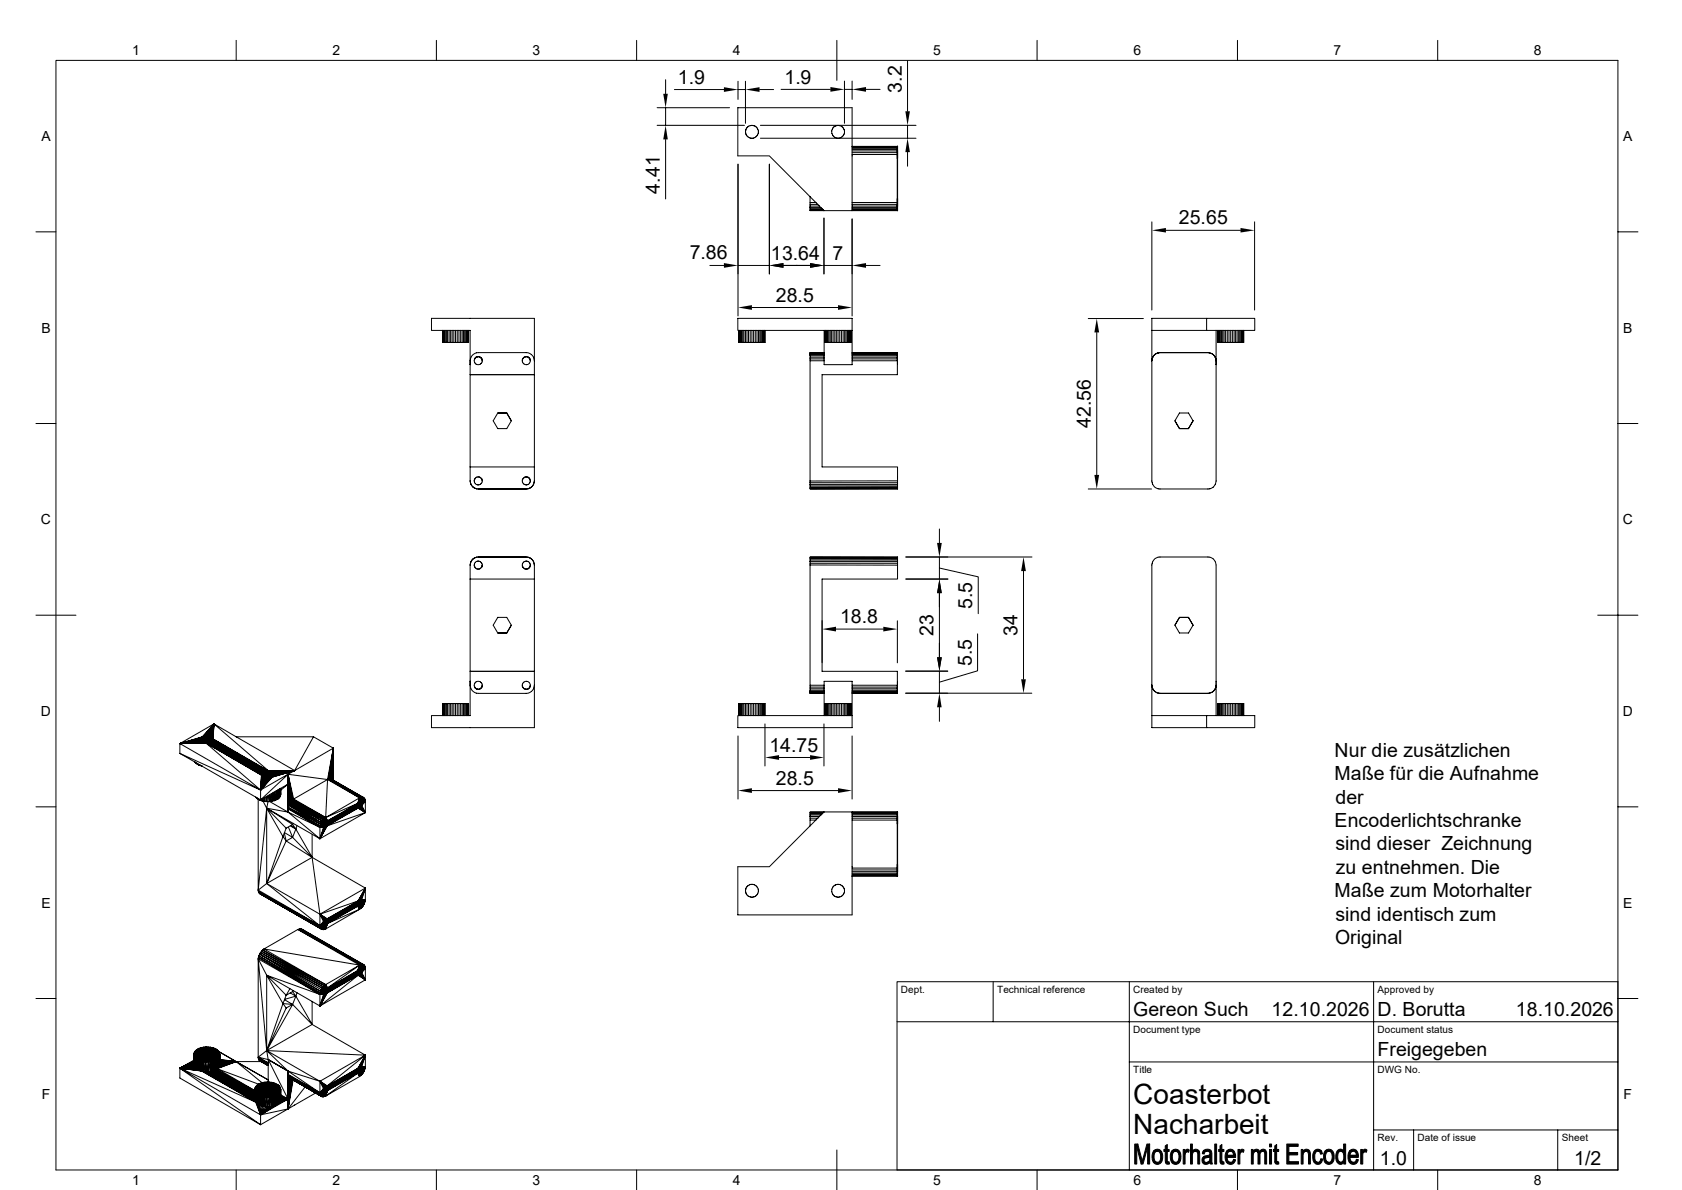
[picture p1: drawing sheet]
<svg xmlns="http://www.w3.org/2000/svg" width="420mm" height="297mm" viewBox="0 0 420 297" stroke-linecap="round" stroke-linejoin="round" font-family="sans-serif">
<defs><g id="words">
<g font-size="7">
<text x="283" y="275.5">Coasterbot</text>
<text x="283" y="283">Nacharbeit</text>
</g>
<g font-size="4.9">
<text x="169.3" y="20.9">1.9</text>
<text x="195.9" y="20.9">1.9</text>
<text x="225.2" y="23.1" transform="rotate(-90 225.2 23.1)">3.2</text>
<text x="164.8" y="48.3" transform="rotate(-90 164.8 48.3)">4.41</text>
<text x="294.3" y="56">25.65</text>
<text x="172.2" y="64.6">7.86</text>
<text x="192.5" y="64.8">13.64</text>
<text x="207.9" y="64.9">7</text>
<text x="193.8" y="75.3">28.5</text>
<text x="272.4" y="106.8" transform="rotate(-90 272.4 106.8)">42.56</text>
<text x="209.8" y="155.6">18.8</text>
<text x="242.8" y="152" transform="rotate(-90 242.8 152)">5.5</text>
<text x="233.1" y="158.7" transform="rotate(-90 233.1 158.7)">23</text>
<text x="254.1" y="158.8" transform="rotate(-90 254.1 158.8)">34</text>
<text x="242.7" y="166.2" transform="rotate(-90 242.7 166.2)">5.5</text>
<text x="192.1" y="187.6">14.75</text>
<text x="333.2" y="188.9">Nur die zusätzlichen</text>
<text x="193.8" y="195.9">28.5</text>
<text x="333.2" y="194.7">Maße für die Aufnahme</text>
<text x="333.5" y="200.6">der</text>
<text x="333.2" y="206.4">Encoderlichtschranke</text>
<text x="333.5" y="212.2">sind dieser Zeichnung</text>
<text x="333.5" y="218.1">zu entnehmen. Die</text>
<text x="333.2" y="223.9">Maße zum Motorhalter</text>
<text x="333.5" y="229.8">sind identisch zum</text>
<text x="333.4" y="235.7">Original</text>
<text x="283" y="253.5">Gereon Such</text>
<text x="317.5" y="253.5">12.10.2026</text>
<text x="344" y="253.5">D. Borutta</text>
<text x="378.5" y="253.5">18.10.2026</text>
<text x="344" y="263.5">Freigegeben</text>
<text x="344.5" y="290.7">1.0</text>
<text x="393.1" y="290.7">1/2</text>
</g>
<g font-size="3.5">
<text x="33" y="13.8">1</text>
<text x="83" y="13.8">2</text>
<text x="133" y="13.8">3</text>
<text x="183" y="13.8">4</text>
<text x="233" y="13.8">5</text>
<text x="283" y="13.8">6</text>
<text x="333" y="13.8">7</text>
<text x="383" y="13.8">8</text>
<text x="10.3" y="35.2">A</text>
<text x="405.3" y="35.2">A</text>
<text x="10.3" y="83.1">B</text>
<text x="405.3" y="83.1">B</text>
<text x="10.2" y="130.9">C</text>
<text x="405.2" y="130.9">C</text>
<text x="10.2" y="178.7">D</text>
<text x="405.2" y="178.7">D</text>
<text x="10.3" y="226.5">E</text>
<text x="405.3" y="226.5">E</text>
<text x="10.4" y="274.4">F</text>
<text x="405.4" y="274.4">F</text>
<text x="33" y="295.8">1</text>
<text x="83" y="295.8">2</text>
<text x="133" y="295.8">3</text>
<text x="183" y="295.8">4</text>
<text x="233" y="295.7">5</text>
<text x="283" y="295.8">6</text>
<text x="333" y="295.8">7</text>
<text x="383" y="295.8">8</text>
</g>
<g font-size="2.5">
<text x="225" y="247.8">Dept.</text>
<text x="249" y="247.8">Technical reference</text>
<text x="283" y="247.8">Created by</text>
<text x="344" y="247.8">Approved by</text>
<text x="283" y="257.9">Document type</text>
<text x="344" y="257.9">Document status</text>
<text x="283" y="267.8">Title</text>
<text x="344" y="267.8">DWG No.</text>
<text x="344" y="284.8">Rev.</text>
<text x="354" y="284.8">Date of issue</text>
<text x="390" y="284.8">Sheet</text>
</g>
</g></defs>
<g fill="none" stroke="#000" stroke-width=".25">
<path d="M14 15.1h390v276.9h-390zM59 10.1v5M109 10.1v5M159 10.1v5M166.2 19.9v3.5M209 10.1v10M226.6 15.2v12.6M259 10.1v5M309 10.1v5M359 10.1v5M164.1 26.9h18.1M164.1 31.3h21.8"/>
<path d="M166.2 26.9v4.4M166.2 34.8v14.9M168.4 22.4h12.4M184.2 26.9h28.6v25.7h-7.1l-13.6-13.7h-7.9zM184.3 20.3v4.5M184.3 22.4h1.8M186.1 20.3v10.5M189.7 22.4h3.5M189.9 34.5h38.8M189.9 31.3h38.8M195 22.3h12.3M209.1 34.5a1.6 1.6 0 0 1-1.2-2.4 1.6 1.6 0 0 1 2.7 0 1.6 1.6 0 0 1-1.1 2.4"/>
<path d="M210.9 20.2v10.6M210.9 22.3h1.9M212.8 37.3h11.3v.4v-.2M212.8 36.6h11.3v.1h-11.3M212.8 37.7h11.3v.4h-11.3M212.8 37h11.3v.3M212.8 38.6h11.3v11.9h-11.3M212.8 36.5h11.3M212.8 20.2v4.6M216.2 22.3h3.6M224.1 38v1.1v-.4M224.1 36.5v16.1"/>
<path d="M224.1 36.7h.1M224.1 39.5h.1M224.1 37.5v1.6v-1.3M224.1 38.6v12.4M224.1 37.5v.3M224.1 36.5v1.2M224.1 37.8v.4M224.1 37.6v.2M224.1 38.9h.1M224.1 39.1v.4M226.6 31.3v3.2M226.6 38v3.5"/>
<path d="M9 57.9h5M184.3 41v37.9M192.1 41v27.4M202.3 52.5l3.4 .1M202.3 50.5v.9M202.3 49.1v1.4h1.5M202.3 51.8v.6M202.3 51.4v.4M202.3 52.5h3.4M202.3 51.4h2.3M202.3 51h1.9M202.3 51.8h2.7"/>
<path d="M202.3 52.1h3M205.6 52.4h-3.3v.1M205.7 54.4v14M212.8 52.4h11.3v.1h-11.3M212.8 52.1h11.3v.3M212.8 52.6h11.3M212.8 54.7v24.2M224.1 50.5v-.5v.7M224.1 50.7v.4M224.1 49.6v.2M224.1 50.7v.9M224.1 50.5v.5h-11.3"/>
<path d="M224.1 51v.4h-11.3M224.1 51.4v.4h-11.3M224.1 49.5v3.1M224.1 50.7v.7M224.1 51.3v.3M224.1 50.2h.1M287.6 55.4v22M291.1 57.5h18.7M313.3 55.4v22M404 57.9h5M177.2 66.3h3.6M184.3 66.3h7.8"/>
<path d="M187.7 76.8h21.6M202.3 66.3h-6.7M205.7 66.3h7.1M216.2 66.3h3.6M271.7 79.5h13.8M301.3 79.5h12v3h-12zM301.3 79.5h-13.7l.1 41a1.91 1.91 0 0 0 1.9 1.5h12a1.99 1.99 0 0 0 2.1-1.9v-37.6M110.5 82.5v3v-3M110.6 82.5l-.1 3M110.7 82.5v3h-.1M111 82.5v3h-.3M111 85.5h.2"/>
<path d="M111.2 82.5v3h.3M111.5 82.5v3h.3M111.8 82.5v3h.3M112.1 82.5v3h.4M112.5 82.5v3h.4M112.9 82.5v3h.4M113.3 85.5h.4M113.3 82.5v3M113.7 82.5v3h.5M114.2 82.5v3M114.6 82.5v3h-.4M115 82.5v3h-.4"/>
<path d="M115.4 82.5v3h-.4M115.7 82.5v3h-.3M115.7 85.5h.3M116 82.5v3h.3M116.3 82.5v3h.3M116.6 82.5v3h.2M116.8 82.5v3h.1M116.9 82.5l.1 3M117 82.5v3zM117.4 93.5h16M117.4 90a2.07 2.07 0 0 1 2-2h12a2.07 2.07 0 0 1 2 2M118.4 89.8v.2z"/>
<path d="M118.7 89.4l-.3 .4zM118.8 89.2l-.1 .2zM118.8 89.2h.1M119 89.1l1 .1M119 89.1l-.2 .1M119.8 89.1h-.8M119.8 89.1l.2 .1M120 89.2l.1 .2M120.1 89.4l.3 .4M120.4 90v-.2a1.01 1.01 0 0 1-.9 1.2 1.01 1.01 0 0 1-1.1-1M120.4 89.7v.1M130.4 90a.99 .99 0 0 0 1 1 .99 .99 0 0 0 1-1"/>
<path d="M130.7 89.4l-.3 .6M130.9 89.2l-.2 .2zM130.9 89.2h.1M131.1 89.1l-.2 .1M131.3 89l.5 .1M131.3 89l-.2 .1M131.3 89l-.4 .2M131.3 89l.7 .2M131.8 89.1l.2 .1M132 89.2l.2 .2zM132.2 89.3l.1 .3M132.3 89.5v.1"/>
<path d="M132.3 89.6l.1 .4M184.5 82.5v3v-3M184.6 82.5l-.1 3M184.7 82.5v3h-.1M185 82.5v3h-.3M185.2 82.5v3h-.2M185.5 82.5v3h-.3M185.5 85.5h.3M185.8 82.5v3h.3M186.1 82.5v3h.4M186.5 82.5v3h.4M186.9 82.5v3h.4"/>
<path d="M187.3 82.5v3h.4M187.7 82.5v3h.5M188.2 82.5v3h.4M188.6 82.5v3h.4v-3M189.4 82.5v3h-.4M189.4 85.5h.3M189.7 85.5h.6M189.7 82.5v3M190 82.5v3M190.3 82.5v3h.3M190.6 82.5v3h.2M190.8 82.5v3h.1"/>
<path d="M190.9 82.5l.1 3M191 82.5v3v-3M202.3 89.6v.4h3.5M202.3 88.8v.4M202.3 90v30.9M202.3 89.6h3.5M202.3 88.8h3.5M205.8 88h-3.5v.2h3.5M205.8 89.2h-3.5v.4M205.8 88.5h-3.5v.3M205.8 82.5v8.5h7v-11.5h-28.6v3h28.6M205.8 88.1h-3.5v.4"/>
<path d="M206 82.5v3l.1-3M206.2 82.5v3h-.1M206.5 82.5v3h-.3M206.5 85.5h.2M206.7 82.5v3h.3M207 85.5h.6M207 82.5v3M207.3 82.5v3M207.6 82.5v3h.4v-3M208.4 82.5v3h-.4M208.8 82.5v3h-.4M209.3 82.5v3h-.5"/>
<path d="M209.7 82.5v3h-.4M210.1 82.5v3h-.4M210.5 82.5v3h-.4M210.9 82.5v3h-.4M210.9 85.5h.3M211.2 82.5v3h.4M211.6 82.5v3h.2M211.8 82.5v3h.3M212.1 82.5v3h.2M212.3 82.5v3h.1M212.4 82.5v3l.1-3M212.8 90h11.3v3.5h-18.8v23h18.8v3.5"/>
<path d="M212.8 89.2h11.3v.4h-11.3M212.8 88l11.3 .1M224.1 89.4v.6v-.4M224.1 88.1v.1h-11.3M224.1 88.2v.3h-11.3M224.1 88.5v.3h-11.3M224.1 88.8v.5M224.1 90.5h.1M224.1 90.8h.1M224.1 88.1h-11.3M273.9 83v35.5M287.6 82.5h13.7"/>
<path d="M287.7 89.6l-.1 .4zM287.9 89.1l-.1 .1M288.1 88.7v.1M288.4 88.5l1.2-.5h12h-12a1.99 1.99 0 0 0-1.7 1.1M288.4 88.5l-.7 1.1 .1-.4M288.4 88.4v.1M301.6 88l1.3 .5zM302.9 88.5l.5 .7zM302.9 88.4v.1M303.2 88.7v.1M303.4 89.2l.3 .8zM304.1 82.5l-.1 3z"/>
<path d="M304.2 82.5l-.1 3M304.3 82.5v3h-.1M304.5 82.5v3h-.2M304.5 85.5h.5M304.7 82.5v3M305 82.5v3h.3M305.3 82.5v3h.3M305.6 82.5v3h.4M306 82.5v3h.5M306.5 82.5v3h.4M306.9 82.5v3h.4M307.3 82.5v3"/>
<path d="M307.7 82.5v3h-.4M308.1 82.5v3h-.4M308.5 82.5v3h-.4M308.9 82.5v3h-.4M309.3 82.5v3h-.4M309.6 82.5v3h-.3M309.6 85.5h.3M309.9 82.5v3h.2M310.1 82.5v3h.2M310.3 82.5v3h.1M310.4 82.5l.1 3M310.5 82.5v3l.1-3"/>
<path d="M9 105.7h5M117.4 116.5h16v3.6l-.2 .8M118.5 119.6l.5-.5 1 .1a.98 .98 0 0 0-1.1-.1 .98 .98 0 0 0-.5 .9M118.5 119.5a.99 .99 0 0 0 .7 1.5 .99 .99 0 0 0 1.2-1M120 119.2l.1 .2zM120.1 119.3v.1M120.3 119.6l-.2-.2 .3 .6M120.3 119.5l.1 .5M124.3 103.1h2.2M124.3 103.1l-1.2 1.9zM126.5 103.1l1.2 1.9-1.2 2h-2.2l-1.2-2M126.5 103.1l1.2 1.9"/>
<path d="M130.4 119.8v.2zM130.5 119.5l-.1 .3zM131.3 119l-.8 .5M131.3 119h.2M131.3 119l-.8 .6M131.5 119l.5 .2M132 119.2l.2 .2M132.2 119.4l.2 .6M132.2 119.3v.1M132.2 119.4l.1 .2M132.3 119.5a.99 .99 0 0 1-.6 1.5 .99 .99 0 0 1-1.3-1M133.4 116.5v-37h-25.7v3h9.7l.1 38"/>
<path d="M224.1 119v.1M224.1 119.3v.1M293.4 105l1.1 2-1.1-2 1.1-1.9h2.3l1.1 1.9-1.1 2h-2.3M404 105.7h5M117.5 120.5l.7 1.1M117.5 120.5l.1 .4M117.6 120.9l.6 .7M117.6 120.9h.1M118.2 139.4l-.6 .8M118.2 139.5l-.7 1.1 .1-.4M118.2 121.6l.8 .4M119 122h.4"/>
<path d="M119 139.1l-.8 .4M119.4 139h12M119.4 139l-.4 .1M131.4 122h-12M131.4 139l.5 .1zM131.4 122h.5zM131.9 122l.8-.4zM132.7 139.4l.3 .4-1.1-.7 .8 .4M133 139.8l.3 .8M133.2 120.9l-.5 .7zM202.3 139.1l21.8-.1-21.8 .1v.3l21.8 .1M202.3 139.4v.8"/>
<path d="M202.3 139.2h21.8v.3M202.3 120.9v.7M202.3 121.3h21.8v.3M202.3 120.9h21.8M224.1 139.5v.3h-21.8M224.1 139.8v.8M224.1 121.6h-21.8v.4h21.8h-21.8M224.1 120v.5h-21.8M224.1 121.6v.2h-21.8M224.1 120.5v.8M224.1 121h.1M224.1 121.8v.2"/>
<path d="M224.1 139.1v.1M224.1 120l-21.8 .1M226.2 139h31.5M234.6 139v5.5zM234.6 132v3.5M271.7 122h15.8M9 153.5h10M117.4 141.1l.1-.5-.1 38h-9.7v3h25.7v-37.1M117.6 140.1v.1M118.4 141.1a.99 .99 0 0 0 1.6 .8l-1 .1-.5-.5M120 141.9l.1-.2zM120.1 141.6v.1"/>
<path d="M120.4 141.1a.99 .99 0 0 0-1.2-1 .99 .99 0 0 0-.7 1.4M120.4 141.1l-.3 .6 .2-.2M120.4 141.1l-.1 .4M123.1 156l1.2-1.9h2.2l1.2 1.9-1.2 2M123.1 156l1.2 2zM124.3 158h2.2M127.7 156l-1.2 2M130.4 141.1a.99 .99 0 0 1 1.3-1 .99 .99 0 0 1 .6 1.4M130.4 141.1v.2zM130.4 141.3l.1 .2zM130.5 141.5l.8 .5M131.3 142h.2"/>
<path d="M132 141.9l-.5 .1M132.2 141.7l-.2 .2M132.2 141.6v.1M132.3 141.5l-.1 .2M132.4 141.1l-.2 .6M133.3 140.6l.1 3.9h-16M133.3 140.6l.1 .5M202.3 141v-.4h21.8v.5M202.3 141l21.8 .1M202.3 140.2v.4M202.3 141v30M202.3 140.2h21.8"/>
<path d="M208.7 157h11.9M224.1 154.9v10.5M224.1 141.1v3.4h-18.8v23.1h18.8v3.4h-11.3M224.1 141.9v.1M224.1 140v.1M224.1 141.7h.1M226.2 144.5h10.5M234.6 141.8l9.7 2.2v9.2M234.6 148v16M244.1 158.2v9.2l-9.5 2.9M255.6 142.5v27M294.5 154.1h2.3l1.1 1.9-1.1 2h-2.3l-1.1-2 1.1-1.9-1.1 1.9"/>
<path d="M398.9 153.5h10.1M110.5 178.6v-3v3M110.5 175.6l.1 3M110.6 175.6h.1v3M110.7 175.6h.3v3M111 175.6h.2M111.5 175.6h-.3v3M111.8 175.6h-.3v3M112.1 175.6h-.3v3M112.5 175.6h-.4v3M112.9 178.6v-3h.4v3M112.9 175.6h-.4v3"/>
<path d="M113.3 175.6h.4M113.7 178.6v-3h.5v3M114.2 175.6h.4v3M114.6 175.6h.4v3M115 175.6h.4v3M115.4 175.6h.3v3M115.7 175.6h.3M116.3 175.6h-.3v3M116.6 175.6h-.3v3M116.8 175.6h-.2v3M116.9 175.6h-.1v3M117 175.6v3z"/>
<path d="M117 175.6l-.1 3M117.4 167.6h16M117.4 171a2.07 2.07 0 0 0 2 2.1h12a2.07 2.07 0 0 0 2-2.1M118.4 171v.3zM118.4 171.3l.3 .4zM118.7 171.7l.1 .2zM118.8 171.9l.2 .1zM119 172h.3M119.3 172h.2M120 171.9l-.5 .1M120.1 171.7l-.1 .2M120.4 171v.3a1.01 1.01 0 0 0-.9-1.2 1.01 1.01 0 0 0-1.1 .9"/>
<path d="M120.4 171.2l-.3 .5M130.4 171a.99 .99 0 0 1 1-1 .99 .99 0 0 1 1 1M130.4 171l.3 .7M130.7 171.7l.2 .2zM130.9 171.9l.4 .1zM131.3 172h.2M131.3 172h.1M131.5 172l.5-.1zM132.2 171.7l-.2 .2zM132.3 171.5h.1M132.3 171.5l-.1 .2M132.4 171.3l-.1 .2"/>
<path d="M132.4 171.2v.1M132.4 171v.3M132.4 171l-.1 .5M184.5 178.6v-3v3M184.5 175.6l.1 3M184.6 175.6h.1v3M184.7 175.6h.3v3M185 175.6h.2v3M185.2 175.6h.3v3M185.5 175.6h.3M186.1 175.6h-.3v3M186.5 175.6h-.4v3"/>
<path d="M186.9 175.6h-.4v3M187.3 175.6h-.4v3M187.7 175.6h-.4v3M188.2 175.6h-.5v3M188.6 178.6v-3h.4v3M188.6 175.6h-.4v3M189 175.6h.4v3M189.4 175.6h.3M189.7 175.6h.6M189.7 175.6v3M190 175.6v3M190.6 175.6h-.3v3"/>
<path d="M190.8 175.6h-.2v3M190.9 175.6h-.1v3M191 178.6v-3v3M191 175.6l-.1 3M202.3 172.3v.3h3.5M202.3 171.9v.4M202.3 172.6v.4h3.5M202.3 172.3h3.5M205.8 171h-3.5v.5M205.8 172.8h-3.5v.3h3.5M205.8 171.5h-3.5v.4h3.5M205.8 178.6v-8.5h7v11.5h-28.6v-3h28.6"/>
<path d="M206 178.6v-3l.1 3M206.1 175.6h.1v3M206.2 175.6h.3v3M206.5 175.6h.2M207 175.6h.6M207 175.6h-.3v3M207 175.6v3M207.3 175.6v3M207.6 175.6h.4v3M207.6 175.6v3M208 175.6h.4v3M208.4 175.6h.4v3"/>
<path d="M208.8 175.6h.5v3M209.3 175.6h.4v3M209.7 175.6h.4v3M210.1 175.6h.4v3M210.5 175.6h.4v3M210.9 175.6h.3M211.6 175.6h-.4v3M211.8 175.6h-.2v3M212.1 175.6h-.3v3M212.3 175.6h-.2v3M212.4 178.6v-3l.1 3M212.4 175.6h-.1v3"/>
<path d="M212.8 171.5h11.3v.4h-11.3M212.8 172.8h11.3v.2M212.8 172.6h11.3v.2M212.8 172.3h11.3v.3M212.8 173.1h11.3M212.8 173h11.3M224.1 171.5v-.5v.7M224.1 170.2v.1M224.1 170.5v.1M224.1 171.8v.5M224.1 173v.1M226.1 173h31.5"/>
<path d="M226.1 167.5h10.5M234.6 176.5v3.5M234.6 167.5v5.5zM287.6 178.6h13.7M287.6 171l.1 .5zM287.7 171.5l.1 .4zM288.1 172.3h.1M288.4 172.6l-.6-.7 1 .9M288.4 172.6h.1M288.4 172.6l.4 .2M288.8 172.8l.8 .3M289.6 173.1h12"/>
<path d="M301.3 178.6h12v3h-12zM301.6 173.1l1.3-.5zM303.2 172.3h.1M303.4 171.9l-.5 .7 .3-.3M303.4 171.9h.1M303.4 171.9l-.2 .4M303.7 178.6l-.1-38a1.91 1.91 0 0 0-2-1.6h-12a1.99 1.99 0 0 0-2 2v40.6h13.7M303.7 171l-.3 .9zM304 175.6l.1 3zM304.1 175.6l.1 3M304.2 175.6h.1v3M304.3 175.6h.2v3"/>
<path d="M304.5 175.6h.5M304.7 175.6v3M305.3 175.6h-.3v3M305.6 175.6h-.3v3M306 175.6h-.4v3M306.5 175.6h-.5v3M306.9 175.6h-.4v3M307.3 175.6h.4v3M307.3 175.6h-.4v3M307.3 175.6v3M307.7 175.6h.4v3M308.1 175.6h.4v3"/>
<path d="M308.5 175.6h.4v3M308.9 175.6h.4v3M309.3 175.6h.3v3M309.6 175.6h.3M310.1 175.6h-.2v3M310.3 175.6h-.2v3M310.4 175.6h-.1v3M310.5 178.6v-3l.1 3M310.5 175.6l-.1 3M44.9 188l20.2 9.2 2.7-3.1v-1.5M44.9 188l20.2 11.6M44.9 185.6l20.2 11.6"/>
<path d="M48.6 190.2l.2 .2 .1-.1M48.8 190.3l.3 .3v-.2M49.1 190.4v.2l.3 .2v-.2v.2l.3 .2v-.2M49.7 190.8v.2l.7 .2M50 184.6l-5.1 1 5.6-.4M50 184.7l-5.1 .9M50 184.7l.1 .1M50 184.4l.1 .3M50.1 184.3l-5.2 1.3 5.9-.2M50.1 184.8l.1 .2M50.1 184.3v.5M50.1 184.3l-.1 .1"/>
<path d="M50.1 184.8l-5.2 .8M50.2 184.2l-5.3 1.4 6.1-.2M50.2 184.2v.8M50.2 184.2l-.1 .1M50.2 184.9l-5.3 .7M50.2 184.1l-5.3 1.5 6.3-.1M50.2 184.1v.9M50.2 184.1v.1M50.2 185l.3 .2M50.2 185l-5.3 .6M50.2 184.1l.1 .9M50.4 184l-5.5 1.6"/>
<path d="M50.4 184l-.2 .1M50.4 184v1.1l-5.5 .5M50.4 184v1.2M50.4 191.2h.1M50.5 183.9l-.1 .1M50.5 185.2l.3 .2M50.5 183.9v1.4M50.5 183.9v1.3M50.7 183.9l2.7-3.2-.4 3.4M50.7 183.9v1.4l-5.8 .3 5.1-1.2M50.7 183.9h-.2M50.7 183.9v1.4"/>
<path d="M50.8 183.8l2.6-3.1-.5 3.3M50.8 183.8l-.1 .1M50.8 185.4h.2M50.8 183.8v1.6M50.8 183.8l.1 1.6M51 183.7l2.4-3-.6 3.2M51 183.7l-.2 .1M51 185.4l.2 .1M51 183.7v1.7M51 183.7l.1 1.7M51.2 183.7l2.2-3-.8 3.2M51.2 185.5h.2"/>
<path d="M51.2 183.7v1.8M51.2 183.7l.1 1.8M51.4 183.6l2-2.9-.9 3.1M51.4 185.5l13.9 8-.2 3.7-13.7-11.7-6.5 .1M51.4 183.6l-.4 .1M51.4 183.6h.5M51.4 185.5h.2M51.4 183.6v1.9M51.4 183.6l.1 1.9M51.6 185.5l13.7 8M51.6 185.5l13.6 7.8M51.9 183.6l1.5-2.9-1.3 3"/>
<path d="M51.9 183.6l.3 .1M51.9 185.5l13.4 7.7v-.1v.4M51.9 185.5h.2M51.9 183.6l-.1 1.9M51.9 183.6v1.9M51.9 185.5h-.3M51.9 185.5l13.3 7.8M52.1 185.5l13.2 7.7v.3M52.1 183.7v1.8M52.1 183.7l-.1 1.8M52.1 185.5l13.2 7.6M52.2 183.7l1.2-3-1.8 2.9v1.9"/>
<path d="M52.2 183.7l.3 .1M52.2 183.7v1.7M52.2 185.4l13.1 7.7M52.2 185.4l-.1 .1M52.2 185.4l13.2 7.6M52.5 183.8l.1 .1M52.5 183.8v1.6M52.5 183.8l-.1 1.6M52.5 185.4h-.3M52.6 183.9h.2M52.6 183.9v1.4M52.6 185.3l-.1 .1"/>
<path d="M52.8 183.9l.1 .1M52.8 183.9v1.3M52.8 183.9l-.1 1.4M52.9 185.1l13 7.5-12.9-7.6 13 7.5-12.9-7.6 13.2 7.6M52.9 185.1l-.3 .2M52.9 185.1l12.8 7.6-12.9-7.5 12.8 7.5M52.9 184l.1 .1M52.9 184v1.1M52.9 184v1.2M53 184.1v.9M53 184.1l.1 .1M53 185l-.1 .1"/>
<path d="M53.1 184.2v.8M53.1 184.2l.1 .2 13.6 8M53.2 184.7l-.2 .3M53.2 184.7l13.4 7.7M53.2 184.7l13.2 7.7M53.3 184.6l-.1-.2v.3M53.3 184.6l13.5 7.8M53.3 184.6l13.3 7.8M53.3 184.6l-.1 .1M53.4 180.7l-.2 3.7 13.9 8-.1 1.8M53.4 180.7l-8.5 4.9v2.4M53.4 180.7l-2.9 3.2-5.6 1.7"/>
<path d="M53.4 180.7l-.2 4.1M53.4 180.7l5.6 3.2M53.4 180.7l13.7 11.7M53.4 180.7l-.3 3.5M59 183.9l14.6 8.4-6.5 .1M59 183.9h19.3M63.8 198.9h.1M63.8 199l.5 .4v-.2M63.8 198.9v.1M64.3 199.2v.2l.3 .2v-.3v.3l.3 .1v-.2M64.5 199.5v22.7M64.9 199.6v.1l.3 .2v-.3"/>
<path d="M65.1 199.6l6.8-6.3 1 6.5M65.1 197.2v2.4M65.2 193.3l.1-.1v.3M65.2 193.3l.1 .2M65.3 193.5h.1M65.3 193.1v.5M65.3 193.5l-.2 3.7M65.3 193.5l.1 .2M65.4 193.7l-.3 3.5 2.5-3.1M65.4 193.7v.1M65.4 193v.7M65.4 193l-.1 .1"/>
<path d="M65.4 193.8l-.3 3.4 2.4-3M65.4 192.9v.8M65.4 192.9l-12.9-7.5 12.9 7.6M65.4 192.9v.9M65.4 193.8l.3 .2M65.4 192.9l.1 .9M65.6 192.7l-13-7.4 12.8 7.6M65.6 192.7v1.2M65.6 192.7l-.2 .2M65.6 199.3v.6h-.4l.1-.4M65.7 200l.9 1.7M65.7 194l.3 .1"/>
<path d="M65.7 194v-1.3l-.6 4.5 2.2-3M65.9 192.6l.1-.1v1.6M65.9 192.6l-.2 .1v1.3M65.9 192.6v1.5M66 199.1v.9l-.4-.1 .1-.6M66 194.1l.4 .1M66.1 194.1l-.1-1.6h.3v1.7l-1.2 3 1.3-3M66.3 192.5v1.7M66.4 198.9v1.2h.4M66.4 192.4l-13.2-7.6 13.1 7.7M66.4 192.4v1.8M66.4 194.2h.9"/>
<path d="M66.4 192.4l.1 1.8M66.4 192.4l-.1 .1M66.6 192.4l.1 1.8M66.6 192.4h-.2M66.7 198.8l-.3 1.3-.4-.1 .2-1M66.8 192.4h-.2v1.8l-1.5 3 .9-3.1M67 198.5l.3 1.6h-.5v-1.5M67.1 192.4h-.3v1.8l-1.7 3 .8-3.1v-1.5M67.1 192.4v1.8l-2 3 .6-3.2M67.1 192.4l.4 .1M67.3 192.4l6.3-.1-5.5 1.6v-1.2M67.3 192.4l-.1 1.8"/>
<path d="M67.3 192.4v1.8M67.4 198.3l.3 1.7-.4 .1v-1.7M67.5 192.5l6.1-.2-5.4 1.5M67.5 192.5l.3 .1M67.5 194.2h-.2M67.5 192.5l-.1 1.7M67.5 192.5v1.7M67.6 192.5l6-.2-5.3 1.4v-.7M67.6 194.1l-.1 .1M67.6 192.5v1.6M67.8 198.1l.3 1.8-.4 .1v-1.8M67.8 192.6l5.8-.3-5.2 1.2"/>
<path d="M67.8 192.6l.2 .1M68 192.7l5.6-.4-5.1 1.2M68 192.7h.1M68 194l-.4 .1M68 192.7l-.1 1.3M68 192.7v1.3M68.1 192.7l5.5-.4-5.1 1M68.1 192.7l.2 .3M68.1 192.7v1.2M68.2 197.9l.3 2h-.4v-2M68.2 193.8l-.2 .2M68.3 193l5.3-.7-5.2 .8"/>
<path d="M68.3 193l.2 .2M68.4 193.1v.4M68.4 193.5l-.2 .3M68.4 193.1v.5M68.5 193.2l5.1-.9-5.4 .6v.9M68.5 197.7v2.2l.3-.2M68.5 193.2v.3M68.5 193.5h-.1M68.5 197.7l.3 2M68.8 197.5l.3 2.1-.3 .1zM69.1 197.3v2.3l.3-.2M69.2 197.3l.2 2.1"/>
<path d="M69.4 197.1v2.3M69.7 197v2.2l-.3 .2M69.8 196.9v2.1l-.1 .2-.2-2.1M69.9 196.9l.1 1.8 .1-1.9v1.4M70 196.8l-.2 2.2-.1-2M70 196.8l.1 1.7v-.3M70.1 196.8v1.4M71.9 195.7v-2.4v8.2M71.9 193.3v9.4M71.9 193.3l9.9 1.3M71.9 195.7l-1.8 1.5M71.9 193.3l-6.8 3.9"/>
<path d="M71.9 193.3l1.4 6.1M71.9 193.3l1.3 6.3M71.9 193.3l1.1 6.4M71.9 195.7l-6.8 3.9M71.9 193.3l.8 6.6M71.9 193.3l.7 6.8M71.9 193.3l.5 7M72.7 199.9l8 4.7 .3-.3M72.7 199.9l-.1 .2M73 199.7l-.3 .2M73 199.7l8 4.6M73.2 199.6l-.2 .1"/>
<path d="M73.2 199.6l7.8 4.7M73.3 199.4l-.1 .2M73.6 192.3l-5.6 1.7-2.9 3.2M73.6 192.3l-1.7 1M78.3 183.9l4.9 2.8-9.6 5.6M78.3 183.9l-4.7 8.4M81.8 194.6l8 4.5-8.5 4.9-8-4.6M81.8 194.6l-8.5 4.8M81.8 194.6l-.5 9.4M82 194.5l7.8 4.6M82 194.5l8.1 4.5M82.1 194.4l-.3 .2"/>
<path d="M82.1 194.4l1.1-7.7-.9 7.7M82.1 194.4l8 4.6-.3 .1M82.3 194.4l7.8 4.6M82.3 194.4l8.1 4.6M82.4 194.4h-.3M82.4 194.4l.8-7.7-.1 7.9M82.4 194.4h.1M82.4 194.4l8 4.6M82.5 194.4h.2M82.7 194.4l.5-7.7-.3 7.8M82.7 194.4l8 4.6h-.3M83.2 186.7v8"/>
<path d="M83.2 186.7l-1.4 7.9M83.2 186.7l-1.2 7.8M83.2 186.7l-.7 7.7M83.2 186.7l-.2 7.9M83.2 186.7l-.4 7.8M89.8 199.1l-.5 1.4-8 3.5-8.1-4.4M89.8 200l.7 .4M89.8 199.1l-.1 .9M89.8 199.1l-.3 1.1M90.1 199l-.2 .9-.1-.8-.4 1.3M90.1 199.9l.3 .2M90.4 199l-7.9-4.6 8.6 4.9"/>
<path d="M90.4 199l-.2 .9 .5-.9-.4 .9 .6-.8-.5 1 .7-.8M90.4 199l-.4 .9 .1-.9M90.4 199h-.3M91.1 199.3l-.6 .9 .7-.6M91.1 199.3l.1 .3M91.2 199.6l-.7 .8 .7-.4M91.2 199.6v.4M91.2 200l-.9 1 .9 1.8M91.2 200v2.8M91.2 200l-.7 .6M91.2 200l-.8 .8M184.3 183.7v15.7"/>
<path d="M187.7 197.3h21.6M191 180.7v10.5M194.5 189.1h7.8M205.7 180.7v10.5M212.8 183.7v15.7M9 201.4h5M66.6 201.7l13.3 7.6 11.3-6.5M66.6 201.7v18.8M66.6 201.7l6.5 4.1M66.6 201.7l4.9 5M66.9 200.1l-.3 1.6 5.3 1 8 6.6M67.4 200.1l4.5 2.6"/>
<path d="M70.7 208.8l-4.1 11.7 13.3 10.6M70.7 208.8l-4.1-7.1-2.1 20.5M70.7 208.8l.8 1.1M71 207.9l.5 2M71 207.8l2.1 1.2M71.5 209.9l6.4 4.1M71.5 209.9l-4.9 10.6M71.5 206.7l-.8 2.1M71.9 202.7v-.8l8 4.6M71.9 202.7l8 3.8M71.9 201.5l8 4.6M71.9 201.5l8.2 4.2"/>
<path d="M72 206.4l1.1 2.6 4.8 5-4-7.1M72.1 201.1l8 4.6M72.1 201.1l-.2 .4M72.1 200.9l-.2-7.6 .3 7.4 8 4.6 .2-.4M72.1 200.9v.2M72.1 200.9l8 4.8M72.1 200.9l8.1 4.4M72.3 200.5l-.4-7.2 .2 7.8M72.3 200.5l-.2 .4M72.3 200.5l8.1 4.4M72.3 200.5l7.9 4.8M72.4 200.3l8 4.6 .3-.3"/>
<path d="M72.4 200.3l-.1 .2M72.5 206.1l1.4 .8-.8 2.1M72.6 200.1l-.2 .2M72.7 206l1.2 .9M73.1 205.8l.8 1.1M73.1 209l-1.6 .9M73.1 205.8l-1.6 .9M73.2 205.5l-.1 .3M74.2 206l-.3 .9M77.9 208.2v5.8M77.9 214l2 14.2M79.9 206.5h.9l-.9 2.8"/>
<path d="M79.9 206.5v2.8M79.9 206.1l-8-4.4 8 4.8 .8-.1M79.9 206.1h.7l-.7 .4M79.9 206.1v.4M80.1 205.7l.5 .2-.7 .2M80.1 205.7l-.2 .4M80.2 205.3l.5 .4h-.6M80.2 205.3l-.1 .4M80.4 204.9l.4 .5-.6-.1M80.6 206.3l-.7 .2M80.6 206.2l.6 .3M80.6 206l.8 .5"/>
<path d="M80.6 205.8l1 .5-1.7 3M80.6 206.4l.5 .2M80.7 204.6l-8.1-4.5 7.8 4.8M80.7 204.6l.2 .6-.5-.3M80.7 206.4l.2 .2M80.7 205.5l1 .6M80.7 206.5l.2 .1M80.8 205.4l1 .5M80.9 205.3l.9 .6M80.9 206.6l-1 2.7M80.9 206.6h.2M81 204.3l-8.1-4.5 7.8 4.8"/>
<path d="M81 204.3l.1 .8-.4-.5M81.1 206.6l-1.2 2.7M81.1 205l.9 .5M81.2 205l.8 .5M81.2 206.5l-1.3 2.8M81.2 206.5l-.1 .1M81.3 204.9l.7 .4M81.3 204l-.1 .9-.2-.6M81.3 204.9l.7 .4v.2M81.3 204l-.3 .3M81.3 204l.4 .8M81.3 204l.1 .8"/>
<path d="M81.3 204l.3 .8M81.4 204.8l-.6 .6-.2 .5 .1 .5M81.4 206.5l-1.5 2.8M81.4 206.5h-.2M81.6 204.8h.1M81.6 204.8h-.2M81.7 206.1l-.3 .4M81.7 204.8l.1 .1M81.8 205.9l-.1 .2-1-.5 1 .5M81.8 204.9l-.1-.1 .2 .1M81.8 204.9l7.4-4.1-7.3 4.1M81.9 204.9l7.2-3.9-7.1 4.1"/>
<path d="M81.9 204.9l.1 .2M82 205.1l-.5-.3 .5 .5M82 205.5l-.2 .4M82 205.3l7.1-3.9-7.1 4.1M89.1 201.2l.1 .3M89.1 201.2l-7.1 4.1M89.1 201.2l-7.1 3.9M89.1 201.3l2.1 1.5M89.1 201.1l.8 .4M89.2 201.5l-7.3 4.2-.9-.6 .9 .6 7.4-4.1M89.2 201.5l.3 .2M89.2 200.9l.8 .5"/>
<path d="M89.2 201.5l.1 .1M89.2 201.5l-7.2 4M89.2 200.7l1 .6M89.2 201.6l.2 .1-7.6 4.2M89.3 200.5l-7.5 4.4-.5-.9M89.3 200.5l-.2 .7M89.3 201.6l.2 .1M89.3 201.6l-7.5 4.3M89.3 200.4l1 .6M89.3 200.5l1 .5M89.4 200.4l-.1 .1M89.5 200.3l.9 .5"/>
<path d="M89.5 201.7l1.7 1.1M89.5 200.2l-.1 .2M89.6 200.1l.9 .5M89.7 200l.5-.1 .2 .2M89.7 200l-.2 .2M89.9 201.5l-.4 .2M89.9 201.5l1.3 1.3M90 201.4l1.2 1.4M90 201.4l-.1 .1M90.2 201.3l1 1.5M90.3 201l-.3 .4M90.4 200.1l.1 .1-.5-.3 .5 .5"/>
<path d="M90.4 200.8l-.1 .2M90.5 200.6l-.1 .2M90.5 200.4v.2M91.2 202.8l-9.5 3.3-1.8 3.2M91.2 202.8l-1.8-1.1-7.7 4.4M184.2 216.3h7.9l13.6-13.7h7.1v25.7h-28.6zM202.3 203.8v.9M202.3 202.9v.5M202.3 203.4v.4M202.3 203.8h2.3M202.3 204.2h1.9M202.3 203.4h2.7"/>
<path d="M202.3 203.1h3M203.8 204.7h-1.5v1.5M205.7 202.7h-3.4v.2h3.3M205.7 202.6l-3.4 .1M212.8 218.5h11.3v.1h-11.3M212.8 217.1h11.3v.5h-11.3M212.8 202.7h11.3v.2h-11.3M212.8 204.7h11.3v12h-11.3M212.8 204.2h11.3v.5M212.8 203.8h11.3v.4M212.8 203.4h11.3v.4M212.8 202.6h11.3"/>
<path d="M212.8 218.7h11.3M224.1 216.5v-.4v1.2M224.1 217.9v.3h-11.3M224.1 204.1v.5M224.1 205.4v.3M224.1 202.6v16.1M224.1 204.6v.6v-.4M224.1 203.7v.9M224.1 217.7v-.1v.3h-11.3M224.1 202.9v.2h-11.3M224.1 215.8h.1M224.1 216.1v1.3"/>
<path d="M224.1 202.6v2.6M224.1 203.8v.8M224.1 203.7v.2M224.1 204.2v12.5M224.1 217.4v.3zM224.1 216.1v.4M224.1 216.5v2.1M224.1 217v.4M224.1 205h.1M224.1 205.2v.5M224.1 215.8v.3M224.1 216.3h.1"/>
<path d="M224.1 218.4v.1M224.1 218.6v.1M404 201.4h5M64.5 239.3v-.4l15.4 8.9v.4M64.5 239.3l2.1 4.1M64.5 239.3l15.4 8.9M64.5 239.3l2.1 22.9M64.5 239.3v24.6M64.5 222.2l15.4 8.9M64.5 222.2v.3M64.5 222.5l15.4 8.9v-.3M64.5 222.5l15.4 8.6"/>
<path d="M64.5 222.5l.1 .3M64.6 222.8l16.1 9.2M64.6 238.5l-.1 .4 15.4 9.3M64.6 238.5l15.5 8.9M64.6 238.5l15.3 9.3M64.6 222.8l15.5 8.8M64.6 222.8l15.3 8.6M64.8 238.1l15.4 8.9 .2-.4M64.8 223l15.6 9M64.8 238.1l15.6 8.5M64.8 238.1l15.3 9.3M64.8 223l15.3 8.6"/>
<path d="M65 237.7l-.4 .8M65 237.7l15.4 8.9M65 237.7l15.7 8.6M65.6 237.1l15.4 8.9 .3-.3M65.6 237.1l-.6 .6M65.6 237.1l15.7 8.6M65.9 236.9l23.9 4M65.9 236.9l-.3 .2M66.6 220.5l11.3-6.5 13.3 7.7-11.3 6.5zM66.6 220.5l-2.1 1.7M74.4 232l15.4 8.9-8.5 4.8-15.4-8.8M74.4 232l.3-.1 15.4 8.8"/>
<path d="M74.4 232l-8.5 4.9M74.4 232l15.7 8.7M74.7 231.9l.6-.1 15.6 9M75 231.8l15.4 8.9M75 231.8l15.1 8.9M75 231.8l15.7 8.9h-.3M79.9 228.2l.9 1.8-.9 1.1M79.9 231.1l.7-.5-.7 .8M79.9 228.2v2.9M79.9 228.2l1 1.6M79.9 228.2l1.2 1.4M79.9 228.2l1.3 1.2"/>
<path d="M79.9 231.4l.7-.6-.5 .8M79.9 231.4l.2 .2M80.1 231.6l.6-.6-.5 .9M80.1 231.6l.1 .3M80.2 231.9l.6-.8-.4 .9M80.4 232l.5-.9-.2 .9M80.6 230.7l.6 .4M80.6 230.5l.8 .5M80.6 230.4l-.7 .7M80.6 230.3l1 .5-.3 1.1M80.6 230.9l.5 .2M80.7 230.2v.8l.4 .1"/>
<path d="M80.7 230.2l-.8 .9M80.7 230.9l.4 .2M80.7 230.1l1 .6M80.9 229.9l.9 .6M80.9 229.8l-.2 .4M81 232h-.3M81.1 231.1l-.1 .9M81.1 231.1l-.4 .9M81.2 229.5l.8 .5M81.2 229.4l-.3 .4M81.2 231.1h-.1M81.3 231.9l-.1-.8-.2 .9"/>
<path d="M81.3 231.9l-.3 .1M81.4 229.4h-.2M81.4 231l-.1 .9M81.4 231l-.2 .1M81.5 229.3l.5 .3M81.6 229.3l-.2 .1M81.6 229.3h.1M81.7 229.3l.3 .2M81.7 230.7l-.3 .3M81.7 229.3l.1 .1M81.7 230.7l-.4 1.2M81.8 229.4l.2 .1"/>
<path d="M82 229.5v.3M82 230.3l-.3 .4M82 230v.3l-1-.6 1 .6M82 230l7.2-3.9-7.2 4.2M82 229.6l7.1-3.9-7.1 4.1M82 229.8l-.7-.4 .7 .4v.2M89.1 225.6v.3M89.1 225.9l.2 .3M89.1 225.6l.8 .5M89.1 225.8l.6 .4M89.1 225.6l-7.1 3.9M89.1 225.6l-7.1 4"/>
<path d="M89.1 225.9l-7.1 4.1M89.1 225.9l-7.1 3.9M89.2 226l.3 .2 .3 .7M89.2 225.4l.8 .5M89.2 225.2l1.5 .9M89.2 225.3l-7.4 4.1M89.2 225.3l-7.2 4.2M89.2 225.3l-.1 .3M89.2 225.2l1 .6M89.3 225.1l-7.6 4.2M89.3 225.1l-7.5 4.3M89.3 226.2h.1"/>
<path d="M89.3 225.1l-.1 .2M89.3 226.2l-7.3 4.1M89.3 225l1 .6M89.4 224.9l-7.7 4.4-1.8-1.1 1.7 1.1M89.4 226.2l.4 .7 .1-.8 .2 .6M89.4 224.9l-.1 .2M89.5 224.8l.9 .5M89.5 224.7l-.1 .2M89.6 224.6l.9 .5M89.6 224.7l.9 .4M89.7 226.2h-.3M89.7 226.2l.1 .7"/>
<path d="M89.8 226.9l-8 3.6-.5 1.4M89.8 226.9l-.5-.7-7.5 4.3M89.8 226.9l-8.5 5M89.8 224.5l.7 .4-.7-.4M89.9 224.5l-.4 .2M89.9 226.1l-.2 .1M90 224.5l.5 .2M90 224.4h.2M90 224.4l-.1 .1M90.1 224.4l.3 .2 .8-.1M90.1 226.7l-.3 .2M90.2 224.4l.3 .3"/>
<path d="M90.2 225.8l-.3 .3M90.2 225.8l.2 .6M90.4 226.4l-.4-.5 .1 .8M90.4 225.3l-.2 .5M90.4 226.4l-.3 .3M90.5 224.7l.7-.2-.7 .4h.7M90.5 224.7v.4M90.5 225.1l-.1 .2M90.7 226.1l-.3 .3M90.9 225.7l-.6-.1 .4 .5M90.9 225.7l-.2 .4M91.1 225.3h-.7l.5 .4"/>
<path d="M91.1 225.3l-.2 .4M91.2 224.9l-.7 .2 .6 .2M91.2 224.9l-.1 .4M91.2 221.7l-1.8 3.2-9.5 3.3 1.5 1.2M91.2 221.7l-.9 2.8h.9M91.2 221.7v2.8M91.2 221.7l-1.7 3M91.2 221.7l-1.5 2.9M91.2 221.7l-1 2.7M91.2 221.7l-1.3 2.8M91.2 221.7l-1.2 2.7M91.2 224.5v.4"/>
<path d="M9 249.2h5M66.6 243.4l13.3 7.7 11.3-6.5M66.6 243.4l4.9 5M66.6 243.4v18.8M70.7 250.5l-4.1 11.7M70.7 250.5l.8 1.1M70.7 250.5l2.4 .2M71 249.5l2.1 1.2M71.5 251.6l-4.9 10.6M71.5 248.4l-.8 2.1M72.4 246.8l-.9 1.6M73.1 247.5l.8 1.1-1.4-.8"/>
<path d="M73.1 250.7l.8-2.1 4 7.1M73.1 250.7l4.8 5M73.1 247.5l-1.6 .9M73.1 250.7l-6.5 11.5M73.1 250.7l-1.6 .9M73.2 247.2l-.1 .3M74.2 247.8l-.3 .8-2.8 .8M77.9 249.9v5.8M79.9 248.2l-13.3-4.8 4.1 7.1M79.9 248.2h.9l-.9 2.9M79.9 248.2v2.9M79.9 247.8h.7l-.7 .4"/>
<path d="M80.1 247.4l.5 .2-.7 .2M80.1 247.4l-.2 .4M80.2 247l.5 .4h-.6M80.2 247l-.1 .4M80.2 247l.6 .1M80.4 246.6l.4 .5M80.6 247.9l.6 .3M80.6 247.7l.8 .5M80.6 248l.3 .3M80.6 248l-.7 .2M80.6 248.1l.5 .2M80.6 247.5l1 .5"/>
<path d="M80.7 246.3l.2 .7-.5-.4M80.7 248.2h-.8M80.7 246.3l-.3 .3M80.7 246.3l.4 .5M80.7 247.3l1 .5M80.8 247.1l-.2 .9M80.8 248.2l.1 .1M80.9 248.3l-1 2.8M80.9 248.3h.2M81 246l.2 .6 .1-.9 .4 .8M81 246.8l1 .6-.2 .3M81 246l-15.7-8.6 15.4 8.9"/>
<path d="M81 246l.1 .8M81 246l-.3 .3M81.1 248.3l-1.2 2.8M81.1 246.8l-.3 .3M81.2 246.7l.8 .5M81.2 248.2l-.1 .1M81.2 248.2l-1.3 2.9M81.4 248.2h-.2M81.4 246.5l-.3 .3M81.5 246.5l.5 .3M81.6 246.5l-.3-.8 .1 .8M81.6 248l-.2 .2"/>
<path d="M81.6 248l-1.7 3.1M81.7 246.5h-.3M81.7 247.8l-.1 .2M81.7 246.5h.1M81.8 247.7l-.9-.6 .9 .6-.1 .1M81.8 246.5l.2 .2M82 246.7l-.3-.2 .3 .3M82 247.4l7.2-4.2-7.4 4.5M82 246.8v.2l-.7-.4 .7 .4v.4M89.1 242.7l-7.1 4.1 7.2-4.3-7.2 4.2M89.1 242.7l-7.1 4.3 7.1-4.1-7.1 4.3M89.1 243l.6 .4"/>
<path d="M89.1 242.8l.8 .5M89.1 243.1l.2 .3M89.1 243.1l-7.1 4.3M89.1 243.1l-7.1 4.1M89.1 242.7v.4M89.2 243.2l.3 .2M89.2 242.6l.8 .5M89.2 242.4l1 .6M89.3 243.4h.1M89.3 243.4l-7.6 4.4M89.3 243.4l-7.5 4.3M89.3 242.3l-7.3 4.4"/>
<path d="M89.3 242.3l-.2 .4M89.3 242.2l1 .5M89.4 243.4l-7.7 4.4-1.8 3.3M89.4 243.4h.1M89.4 242.1l-.1 .2M89.5 242l.9 .5M89.5 243.4l1.7 1.2M89.6 241.8l.9 .5M89.7 241.8l-.3 .3M89.7 243.4h-.2M89.7 243.4l1.5 1.2M89.8 240.9l-8 5.6-.5-.8"/>
<path d="M89.8 241.7l.7 .4M89.8 240.9l-.4 1.2M89.8 240.9l-.1 .9M89.8 240.9l-.3 1M89.9 243.3l-.2 .1M89.9 243.3l1.3 1.3M90 241.6l.5 .3v.2M90 241.6l.5 .3-.1-.1M90 243.1l1.2 1.5M90.1 240.7l-.2 .9-.1-.7-.5 1.4-7.5 4.2M90.1 240.7l-.3 .2M90.1 241.6l.3 .2"/>
<path d="M90.2 241.6l.2 .2M90.2 243l1 1.6M90.2 243l-.3 .3M90.2 241.6l-.5 .2M90.3 242.7l-.1 .3M90.4 240.7l-.4 .9 .1-.9M90.4 240.7h-.3M90.4 240.7l-.2 .9M90.5 242.1v.2M90.5 242.3l-.2 .4M90.9 240.8l-.5 1 .7-.8M90.9 240.8l-.6 .9 .4-1-.5 .9"/>
<path d="M90.9 240.8l.2 .2M91.1 241l-.6 .9 .7-.6M91.1 241l.1 .3M91.2 241.3l-.7 .8 .7-.4M91.2 241.3v.4M91.2 244.6l-1.8-1.2-9.5 7.7 1.5-2.9M91.2 241.7l-.9 1 .9 1.9M91.2 241.7v2.9M91.2 241.7l-.7 .6M91.2 241.7l-.8 .8M224 255h180M248 245v10"/>
<path d="M282 245v47M343 245v47M404 245h-180v47M404 249.2h5M44.9 266.6l18.9 8.5 1.3 3.2M44.9 266.6l5.5 .7 13.4 7.8M44.9 266.6l20.2 14.1M44.9 266.6l20.2 11.7M44.9 266.6l5.1 .7M44.9 266.6l4.2 .1M48.4 264.6l-3.5 2v2.5l20.2 11.6M48.4 265l-3.5 1.6h3.9"/>
<path d="M48.4 265.2l-3.5 1.4 3.7-.3M48.4 265.4l-3.5 1.2 3.6-.5M48.4 265.6l-3.5 1 3.5-.7M48.4 265.6l.1 .5M48.4 263.1l1.6 .2-1.6 .1M48.4 264.8l-3.5 1.8M48.4 263.1v2.8M48.4 263.1v.3M48.4 262.9v2.7M48.4 262.9l1.6 .2h-1.6M48.4 263.4h1.7l-1.6 .3M48.4 263.4l.1 2.7"/>
<path d="M48.5 263.7l-.1-.3v2.5M48.5 262.7l1.5 .4-1.6-.2M48.5 263.7l1.7-.2-1.6 .4M48.5 266.1l.1 .2M48.5 262.7l-.1 .2M48.5 263.7l.1 2.6M48.6 263.9l-.1-.2v2.4M48.6 262.5l1.5 .4-1.6-.2M48.6 263.9l1.6-.3-1.4 .5M48.6 266.3l.2 .3M48.6 262.5l-.1 .2M48.6 263.9l.2 2.7"/>
<path d="M48.8 264.1l-.2-.2v2.4M48.8 262.2l1.4 .6-1.6-.3M48.8 264.1l1.6-.4-1.3 .6M48.8 266.6l.3 .1M48.8 262.2l-.2 .3M48.8 264.1l.3 2.6M49.1 264.3l-.3-.2v2.5M49.1 262l1.1 .7-1.4-.5M49.1 266.7l.3 .3M49.1 262l-.3 .2M49.1 264.3l.3 2.7M49.4 267l-4.5-.4 3.5-1.8-3.5 1.8 4.8 .5"/>
<path d="M49.4 267v-2.5l.3 .2 .3 2.6M49.4 264.5l-.3-.2v2.4M49.4 264.5l1.1-.7-.8 .9 1-.8-.7 .9 .8-.9-.4 1M49.4 267l.3 .1M49.4 264.5l.3 2.6M49.7 267.1v-2.4l.3 .1 .4 2.5M49.7 267.1l.3 .2M50 263.3l.1-.4v.5M50 263.1v.2M50 267.3h.4M50 263.3l.1 .1M50.1 263.4l.1-.6v.7"/>
<path d="M50.1 263.4l.1 .2M50.2 263.5v-.8v.9M50.2 263.6l.2 .1M50.4 262.6l-.2 1M50.4 262.6l-.1 1.1M50.4 263.7l.1 .1M50.4 264.9v2.4l.4 .1M50.4 264.9l-.4-.1v2.5M50.4 264.9l.4 .1v2.4M50.4 264.9l.6-.9-.2 1M50.4 267.3l13.3 7.6M50.4 264.9l.4 2.5"/>
<path d="M50.5 262.5l-.1 1.2M50.5 262.5l-1.4-.5 1.3 .6M50.5 262.5v1.3M50.5 263.8l.2 .1M50.5 263.8l-1.4 .5M50.7 262.4l-.2 .1v1.3M50.7 262.4h.1v1.5M50.7 262.4l-1.3-.6 1.1 .7M50.7 262.4l-.1 1.5M50.7 262.4v1.5M50.7 263.9h.1M50.8 267.4l12.9 7.5"/>
<path d="M50.8 265h.8M50.8 267.4l12.8 7.2M50.8 265l.4 2.5M50.8 267.4l.4 .1M50.8 262.4l.2-.1v1.7M50.8 262.4l-1.1-.7 1 .7M50.8 262.4v1.5M50.8 263.9l.2 .1M51 264v-1.7h.2v1.8M51 264l.2 .1M51.2 262.3h.2v1.8M51.2 262.3l-.8-.8 .6 .8-1-.8 .8 .9"/>
<path d="M51.2 262.3l-.4-.9 .6 .9M51.2 264.1v.9l.2-.9M51.2 265l.4 2.5h-.4zM51.2 262.3v1.7M51.2 264.1h.9M51.2 267.5l12.4 7.1M51.2 264.1l-.4 .9M51.2 267.5l12.4 6.9-12-6.9M51.4 262.3h.2v1.8M51.4 262.3l-.2-1 .4 1M51.4 264.1l.2 .9v-.9M51.4 262.3v1.8"/>
<path d="M51.6 262.3h.3v1.8M51.6 262.3v-1l.3 1M51.6 264.1l.5 .9-.2-.9M51.6 262.3v1.8M51.6 262.3l.1 1.8M51.6 265v2.5M51.9 262.3l.2-1v1M51.9 264.1l.6 .9-.4-.9M51.9 262.3v1.8M51.9 262.3h.2M52.1 262.3l.4-.9-.3 .9M52.1 265v2.5h-.5z"/>
<path d="M52.1 267.5l11.5 6.6-12-6.6M52.1 262.3v1.7M52.2 262.3h-.1v1.8M52.2 262.3l.7-.8-.4 .9M52.2 264l.7 .9-.8-.8M52.2 262.3l.1 1.7M52.2 264l-.1 .1M52.2 264l1.1 .8M52.5 262.4l-.3-.1v1.7M52.5 262.4l.8-.9-.7 .9M52.5 262.4v1.5M52.5 263.9l-.3 .1"/>
<path d="M52.5 265v2.4l-.4 .1M52.5 267.4l11.1 6.4-11.5-6.3M52.5 265h-.9M52.5 265l-.4 2.5M52.5 265l.4-.1-.4 2.5M52.6 262.4h-.1v1.5M52.6 262.4l.1 1.5M52.6 263.9h-.1M52.8 262.5l-.2-.1v1.5M52.8 262.5v1.3M52.8 263.8l1.1 .7M52.8 263.8l-.2 .1"/>
<path d="M52.9 267.3l10.7 5.9M52.9 267.3l10.7 6.2-11.1-6.1M52.9 263.7l1.3 .6M52.9 263.7l1 .8M52.9 263.7l-.1 .1M53 263.7l-.2-1.2v1.3M53 263.6l-.1-1v1.1M53 263.6l1.2 .7M53.1 263.5l-.1-.8v.9M53.1 263.5l1.3 .6-1.4-.5M53.1 263.5l-.2 .2M53.1 263.5l1.6 .4"/>
<path d="M53.2 262.9v.4M53.2 262.9l-.1-.1v.7M53.2 262.9v.5M53.2 263.4l1.5 .5M53.2 263.4l1.6 .3M53.2 263.1h.1M53.2 263.3l1.6 .4M53.2 263.3l1.7 .1M53.3 264.8l-.4 .1v2.4l-.4 .1M53.3 263.1l-.2 .4M53.3 263.1h1.6M53.3 263.1l1.6 .3"/>
<path d="M53.3 267.3l10.3 5.9M53.3 264.8l-.4 2.5M53.3 267.3h-.4M53.6 261.7a5.2 5.2 0 0 0-4.5 .3M53.6 264.7l-1.1-.8 .8 .9M53.6 264.7l-.3 .1v2.5M53.6 267.1l10 5.4M53.6 267.1l10 5.7-10.3-5.5M53.6 261.7l.3 .1M53.6 261.7l-.8 .8M53.6 261.7l-1 .7M53.6 264.7l-.3 2.6"/>
<path d="M53.6 267.1l-.3 .2M53.9 261.8l-1.1 .7 1.4-.5M53.9 264.5l-1.3-.6 1 .8M53.9 264.5l-.3 .2v2.4M53.9 267l9.7 5.2M53.9 267l9.7 5.5M53.9 261.8l.3 .2M53.9 264.5l-.3 2.6M53.9 267l-.3 .1M54.2 262l.5 .5M54.2 264.3l-.3 .2v2.5M54.2 262l-1.3 .6 1.5-.4-1.4 .5 1.7-.2-1.6 .3 1.7-.1-1.6 .2h1.7l-1.7 .2h1.7"/>
<path d="M54.2 266.7l9.4 5.5M54.2 266.7l-.3 .3M54.2 264.3l-.3 2.7M54.4 264.1l-.2 .2v2.4M54.4 264.1l.3-.2v2.4M54.4 266.6l-.2 .1M54.4 264.1l-.2 2.6M54.4 264.1v2.5M54.7 262.5l.2 .6v2.5M54.7 263.9l.1-.2v2.4M54.7 262.5l4.3 2.5M54.7 266.3l-.3 .3"/>
<path d="M54.7 263.9l-.3 2.7M54.8 263.7l.1-.3v2.5M54.8 266.1l-.1 .2M54.8 263.7l-.1 2.6M54.9 263.4l-.1 2.7M54.9 264.4l4.1 .6-4.1-.3 4.1 .3-4.1-.5M54.9 264.9l4.1 .1-4.1 .1M54.9 265.4l4.1-.4-4.3 1.3M54.9 265.6l4.1-.6-4.2 1.1M54.9 265.6l-.1 .5M54.9 263.1v2.8M54.9 263.1v.3"/>
<path d="M59 265l-4.8 1.7 10.4 3.9M59 265h6.2M59 265l8 4.5M59 265l6.4 5.3M59 265l-4.6 1.6M59 265l-4.1 .9M63.6 272.2l.1 .2M63.6 272.2v-.3v2.7M63.6 274.6l.1 .3M63.6 272.2l.1 2.7M63.6 272.2v2.4M63.7 272.4l.1 2.7"/>
<path d="M63.7 274.9l.1 .2M63.7 272.4v2.5M63.8 272.6l.3 .2v2.5zM63.8 271.2l-.2 .7v2.7M63.8 275.1l.5 .4M63.8 271.2l1.6 .4M63.8 271.2l1.5 .5M64.1 272.8l.2 .3v2.4zM64.1 275.3l1 3M64.3 275.5l.8 2.8 3.7-2.5M64.3 273.1l.3 .2v2.4zM64.3 275.5l.3 .2"/>
<path d="M64.3 270.8l1.1 .6M64.3 270.8l1.4 .5M64.3 270.8l1.3 .6M64.3 270.8l-.5 .4M64.5 263.9l2.5 .6-.4-2.3 5.3 5.1M64.5 263.9l2.5 1.4-2.5-1.1M64.5 263.9l2.5 1.4M64.5 263.9v.3M64.5 264.2l2.5 1.6-2.4-1.3zM64.5 264.2l2.5 1.4M64.6 275.7l.5 2.6 3.4-2.3M64.6 273.3l.3 .1v2.4"/>
<path d="M64.6 275.7l.3 .1M64.6 273.3l.3 2.5M64.6 264.5l2.4 1.4zM64.8 264.7l2.2 1.2-2-1.1M64.8 264.7l2.2 1.2zM64.9 275.8l.2 2.5 3-2.2M64.9 273.4l.3 .2v2.4zM64.9 275.8l.3 .2M65.1 278.3v2.4M65.2 276l-.1 2.3 2.6-2.1M65.2 273.6h.4v2.5zM65.2 270.3l.8 .8-1.1-.7 1 .8"/>
<path d="M65.2 270.3l1.1 .8-.7-.9 .8 .8M65.2 271.9h-1.6l1.7 .1M65.2 271.9l.1 .1M65.2 276l.8 .2M65.2 270.3l-.9 .5M65.3 272l.1 .3M65.3 272l-1.7 .2h1.7l-1.6 .2 1.7-.1M65.3 271.8l-1.7-.1 1.6 .2M65.3 271.7l-1.6-.3 1.6 .4M65.3 271.7v.5M65.4 272.3l-1.6 .3 1.6-.2M65.4 272.3l.2 .2"/>
<path d="M65.4 271.6l-.1 .2M65.4 271.6v.7M65.4 272.4l-1.3 .4 1.5-.3M65.4 271.4l-1.3-.4 1.3 .6M65.4 271.4v1M65.4 271.4v.2M65.6 272.5l-1.3 .6 1.4-.5M65.6 272.5l.1 .1M65.6 271.4h-.2M65.6 271.4v1.1M65.6 276.1l-.5 2.2 2.2-2.1M65.6 273.6l.4 .1v2.5z"/>
<path d="M65.7 272.6l.3 .1M65.7 271.3l-.1 1.2M65.7 271.3v1.3M65.9 271.2l-1.3-.6 1.1 .7M65.9 272.7l-1 .7 .8-.8-1.1 .7M65.9 272.7l-.7 .9 .8-.9M65.9 271.2l-.2 .1M65.9 271.2v1.5M65.9 271.2l-.1 1.4M66 276.2l-.9 2.1 1.7-2M66 270.1a3.9 3.9 0 0 1 4 1.3l.1 3M66 270.1l-.8 .2"/>
<path d="M66 276.2l.8 .1M66 270.1l.6 .9M66 270.1l.4 .9M66 272.7l-.4 .9 .7-.8M66 272.7l.3 .1M66 271.1l-.1 .1M66 271.1v1.6M66.3 272.8h.3M66.3 272.8l-.3 .9 .4-.9v1l.2-1M66.3 271.1h-.3M66.3 271.1l-.1 1.7M66.3 271.1v1.7"/>
<path d="M66.4 271h.2M66.4 276.2l-1.3 2.1M66.4 276.2l-.4-2.5 .4 .1 .4 2.5M66.4 271l-.1 .1M66.4 271v1.8M66.6 262.2l11.3-6.5 13.3 7.7M66.6 262.2l13.3 7.7 11.3-6.5M66.6 262.2l24.6 1.2M66.6 262.2l-2.1 1.7M66.6 271l-.2-.9 .4 .9M66.6 272.8l.2 1v-1M66.6 272.8h.5"/>
<path d="M66.6 271l-.1 1.8M66.8 271h.3v1.8M66.8 271v-1l.3 1M66.8 271h-.2v1.8M66.8 273.8h.5l-.5 2.5zM66.8 273.8h-.4v2.4M66.8 272.8l.5 1-.2-1M66.8 271l.1 1.8M66.8 271v1.8M67 264.5l4.9 2.8M67 264.4v5.6M67 264.5l4.9 9.8"/>
<path d="M67.1 271h.2v1.8M67.1 271l.2-.9v.9M67.1 271v1.8M67.3 271l.2 .1v1.7M67.3 271l.4-.9-.2 1M67.3 273.8l.4-.1-.4 2.5zM67.3 272.8l.4 .9-.6-.9M67.3 271l.1 1.8M67.5 271.1h.1v1.6M67.5 271.1l.6-.9-.5 .9M67.5 272.8l.6 .8-.8-.8M67.5 271.1v1.7"/>
<path d="M67.5 272.8h-.4M67.6 271.1l.2 .1v1.5M67.6 271.1l.9-.8-.7 .9M67.6 272.7l.9 .9-1-.8M67.6 271.1l.1 1.6M67.6 272.7l1.2 .7M67.7 273.7l.4-.1-.4 2.6zM67.7 276.2l-.9 .1M67.8 271.2l.2 .1v1.3M67.8 271.2l1-.8-.8 .9M67.8 271.2l.1 1.4M67.8 272.7l-.3 .1"/>
<path d="M68 271.3l.1 1.2M68 272.6l1.1 .7-1.3-.6 1 .7M68 272.6l-.2 .1M68 271.3v1.2M68.1 273.6h.4l-.4 2.5zM68.1 271.4l.1 1M68.1 271.4l1.6-.4-1.5 .4M68.1 272.5l-.1 .1M68.1 271.4l.1 1.1M68.1 272.5l1 .8M68.2 271.4l.1 .9M68.2 272.4l1.2 .7-1.3-.6"/>
<path d="M68.2 271.4l1.6-.2-1.5 .4M68.2 271.4v1M68.3 272.3l1.4 .5-1.5-.4M68.3 271.6l1.7-.2-1.6 .3M68.3 272.3l-.2 .2M68.3 271.6v.6M68.3 271.6l.1 .1M68.4 272.2l1.4 .4-1.5-.3M68.4 271.7h1.7l-1.6 .1 1.6 .1h-1.6M68.4 272.2l-.1 .1M68.4 271.7v.5M68.5 271.9v.1"/>
<path d="M68.5 272l-.1-.3v.5M68.5 272l1.5 .4-1.6-.2M68.5 271.9l1.6 .3-1.6-.2M68.5 272l-.1 .2M68.5 276l-.8 .2M68.8 273.4l-.3 .2v2.4M68.8 275.8l-.3 .2M68.8 273.4v2.4M68.8 273.4l-.3 2.6M69.1 270.6l-1.1 .7 1.4-.5-1.3 .6M69.1 275.7l-.3 .1M69.1 273.3l-.3 2.5"/>
<path d="M69.1 273.3l-.3 .1M69.4 275.5v-2.4l-.3 .2v2.4M69.4 275.5l-.3 .2M69.7 275.3v-2.5l-.3 .3-.3 2.6M69.7 275.3l-.3 .2M69.8 275.1v-2.5l-.1 .2-.3 2.7M69.8 275.1l-.1 .2M70 274.9v-2.5l-.3 2.9M70 274.9l-.2 .2M70.1 274.6v-2.4l-.3 2.9M70.1 274.6v-2.7l-.1 3M70.1 273.5l1.8 .8-2.8 1.4-4 2.6"/>
<path d="M70.1 273.6l1.8 .7-2.5 1.2M70.1 273.7l1.8 .6-2.2 1M70.1 273.9l1.8 .4-2.1 .8M70.1 274.2l1.8 .1-1.9 .6M70.1 274.4l1.8-.1-1.8 .3M70.1 274.4l-.1 .5M70.1 273.5l1.8 .8M71.9 267.3v.8l8 4.7M71.9 267.3v7l-1.8-1M71.9 268.1v8.7v-8.3M71.9 267.3l8 2.6M71.9 267.3l8 5.5"/>
<path d="M71.9 267.3v1.2M71.9 274.3v2.5M71.9 276.8l-6.8 3.9M71.9 276.8l-6.8 1.5M71.9 274.3l-6.8 4M71.9 268.5l.2 .3M71.9 268.5l8 4.6M71.9 268.5l8.2 4.9M72.1 268.8l-.2 8 .5-7.7M72.1 268.8v.1M72.1 268.8l8 4.6M72.1 268.9l.2 .1"/>
<path d="M72.1 268.9l-.2 7.9M72.1 268.9l8 4.5M72.1 268.9l8.1 4.7M72.3 269l-.4 7.8M72.3 269l.1 .1M72.3 269l8.1 4.7M72.4 269.1l8 4.6h.6M72.6 269.2l-.7 7.6 .8-7.6M72.8 269.3l-.9 7.5M72.9 269.4l-1 7.4 1.2-7.3M73.2 269.5l-1.3 7.3M76.2 271.3l-4.3 5.5"/>
<path d="M78.8 272.8l-6.9 4M79.9 272.8l.7-.5-.7 .8M79.9 269.9v2.9M79.9 269.9l1.2 1.4M79.9 269.9l1.3 1.2M79.9 269.9l1.5 1.2M79.9 269.9l1.7 1.1M79.9 272.8v.3M79.9 273.1l.7-.6-.5 .9M79.9 273.1l.2 .3M80.1 273.4l.6-.7-.5 .9M80.1 273.4l.1 .2"/>
<path d="M80.2 273.6l.6-.8-.4 .9M80.4 273.7l-8.2-4.7-.3 7.8M80.6 272.5l.2 .3h.3M80.6 272.1l-.7 .7M80.6 272.5l.6 .3M80.6 272.2l.8 .5M80.6 272.6l.5 .2M80.6 272l1 .5M80.7 271.9l-.8 .9-8-4.5 8 4.8M80.7 271.9l-.1 .6M80.7 271.8l1 .6M80.8 271.7l-.9 1.1"/>
<path d="M80.8 271.7l-.1 .2M80.9 271.6l.9 .6M80.9 271.5l-1-1.6 .9 1.8M80.9 271.5l-.1 .2M81 273.7l.1-.9-.4 1 .2-1-.5 .9M81.1 271.3l-.2 .2M81.2 272.8h-.1M81.3 273.6l-.1-.8-.2 .9M81.3 273.6l-.3 .1M81.4 271.1l-.3 .2M81.4 272.7l-.2 .1M81.4 272.7l-.1 .9"/>
<path d="M81.5 271.1l.5 .3M81.6 271l-.2 .1M81.6 271h.1M81.6 272.5l-.3 1.1M81.6 272.5l-.2 .2M81.7 271l.2 .2M81.7 271l.1 .1M81.7 272.4l-.4 1.2M81.7 272.4l-.1 .1M81.8 271.1l.1 .1M81.8 272.2l-.1 .2M81.9 271.9l-.9-.5 .9 .5-.1 .3"/>
<path d="M81.9 271.2l.1 .2M82 271.4v.1l-.7-.4 .7 .4M82 271.5v.2l-.8-.5 .8 .5M82 271.7l7.1-4.1-7.2 4.3M82 271.4l7.1-4.1-7.1 4.2M82 271.7l-.1 .2M89.1 267.5l.1 .3M89.1 267.5l-7.1 4M89.1 267.5l-7.1 4.2M89.1 267.5l.6 .4 .1 .8M89.1 267.4l.8 .4M89.2 267l-7.3 4.2"/>
<path d="M89.2 267l-7.2 4.4M89.2 267l-.1 .5M89.2 267.7l.3 .3M89.2 267.8l-7.4 4.4M89.2 267.8l.1 .1M89.2 267.1l.8 .6M89.2 267.8l-7.3 4.1M89.2 267.2l.8 .5M89.2 266.9l1 .6M89.2 267.8l.2 .1h-.1M89.2 267.8l.2 .1M89.3 267.9l-7.5 4.3-.5 1.4"/>
<path d="M89.3 266.8l-7.5 4.3M89.3 266.8l-7.4 4.4M89.3 266.8l-.1 .2M89.4 266.6l-7.6 4.5M89.4 266.6l-.1 .2M89.4 267.9l.1 .1M89.5 266.5l.9 .5M89.5 266.4l1.7-3-1.8 3.2-7.7 4.4M89.5 266.4l-.1 .2M89.5 268l.3 .7M89.6 266.4l.9 .4-.1 .2M89.7 266.3l.8 .5v-.2"/>
<path d="M89.8 268.7l-.5-.8-8 5.7M89.8 266.2l.7 .4M89.8 268.7l-8.5 4.9M89.9 266.2l-.4 .2M89.9 267.8l-.4 .2M90 266.1l.5 .3M90 266.1l1.2-2.7-.9 2.8h.9M90 266.1l-.1 .1M90 266.1h.2M90 267.7l-.1 .1M90.1 266.1l.3 .2M90.2 266.1l.2 .2"/>
<path d="M90.2 267.5l-.2 .2M90.4 267l-.1 .3-1-.6 1 .6-.1 .2M90.4 266.3l.1 .1M90.5 266.4v.2M91.1 267l-.7 1.1-.6 .6M91.1 267h-.7l.5 .4-.6-.1 .4 .5-.5-.3 .2 .6-.4-.4 .1 .7-.2-.6-.1 .9-.4-.8M91.2 266.6l-.7 .2 .6 .2M91.2 266.6l-.1 .4M91.2 263.4l-9.5 7.6-1.8-1.1M91.2 266.2l-.7 .4h.7M91.2 263.4v2.8M91.2 263.4l-1.5 2.9"/>
<path d="M91.2 263.4l-1.3 2.8M91.2 263.4l-1 2.7M91.2 266.2v.4M91.2 266.2l-.7 .2M91.2 266.2l-.8 .1M282 265h122M59 292v5M109 292v5M159 292v5M209 287v10M259 292v5M309 292v5"/>
<path d="M343 282h61M353 282v10M359 292v5M389 282v10"/>
<circle cx="187.7" cy="32.9" r="1.61"/>
<circle cx="187.7" cy="222.3" r="1.61"/>
<circle cx="209.3" cy="222.3" r="1.59"/>
</g>
<g fill="#000" stroke="#000" stroke-width=".25">
<path d="M283.3 285.5h.8l-.3 .8v4.2h-.5z" fill-rule="evenodd"/>
<path d="M284.1 285.5l1.1 4.3-.3 .7-1.1-4.2z" fill-rule="evenodd"/>
<path d="M287.1 285.5v5h-.5v-4.2z" fill-rule="evenodd"/>
<path d="M286.4 285.5h.7l-.5 .8-1.2 4.2h-.5z" fill-rule="evenodd"/>
<path d="M288 287.3h1a1.61 1.61 0 0 0-.6 2.4l.6 .4h-1l-.1-.2a2.9 2.9 0 0 1 .1-2.6z" fill-rule="evenodd"/>
<path d="M288.2 287.1a1.41 1.41 0 0 1 1.6 .1 1.41 1.41 0 0 1 .5 1.5 1.48 1.48 0 0 1-1.8 1.8l-.5-.4h1a1.58 1.58 0 0 0 .6-2.3l-.6-.5h-1z" fill-rule="evenodd"/>
<path d="M291 286l.5-.3v1.2h.4v.5h-.4v2.5l.2 .1h-.7v-2.6h-.4v-.5h.4z" fill-rule="evenodd"/>
<path d="M291 290h.9l.1 .5h-.7z" fill-rule="evenodd"/>
<path d="M292.6 287.3h.9a1.71 1.71 0 0 0-.3 2.7l.3 .1-1-.1a3.1 3.1 0 0 1 .1-2.7z" fill-rule="evenodd"/>
<path d="M292.6 287.3a1.32 1.32 0 0 1 1.6-.3 1.32 1.32 0 0 1 .7 1.5 1.48 1.48 0 0 1-1.8 2l-.5-.4h.9a1.63 1.63 0 0 0 .7-2.3l-.5-.4z" fill-rule="evenodd"/>
<path d="M295.4 286.9h.5v.5h.6a1.05 1.05 0 0 0-.6 1.2v1.9h-.5z" fill-rule="evenodd"/>
<path d="M296.2 286.9l.3-.1 .5 .2-.2 .6-.9-.2z" fill-rule="evenodd"/>
<path d="M297.3 285.5h.4v1.8l1.7 .1h-1l-.5 .3-.2 .5v2.3h-.4z" fill-rule="evenodd"/>
<path d="M297.7 287.3a.94 .94 0 0 1 .9-.5 .94 .94 0 0 1 .8 .6z" fill-rule="evenodd"/>
<path d="M298.5 287.4h.9l.1 .1 .1 3h-.5l-.1-2.7-.1-.3z" fill-rule="evenodd"/>
<path d="M300.4 287.4l1-.1-.5 .2-.2 .5h-.5z" fill-rule="evenodd"/>
<path d="M300.3 289l.3-.3 1.4 .1a1.48 1.48 0 0 0-1.3 .8 .52 .52 0 0 0 .5 .6h.8a1.08 1.08 0 0 1-1.5 .3 1.08 1.08 0 0 1-.2-1.5z" fill-rule="evenodd"/>
<path d="M300.7 287.1a1.19 1.19 0 0 1 1.3-.2 1.19 1.19 0 0 1 .6 1.3l.1 2.3h-.4l-.2-.4h-.6l.5-.5 .1-.9h-1.5l.8-.3a.57 .57 0 0 0 .7-.5 .57 .57 0 0 0-.7-.6h-1z" fill-rule="evenodd"/>
<path d="M301.2 290.2l.9-.1z" fill-rule="evenodd"/>
<path d="M303.3 285.5h.5v5h-.5z" fill-rule="evenodd"/>
<path d="M304.6 286l.5-.3v1.2h.5v.5h-.5v2.1v.4l.3 .1-.8-.1v-2.5h-.3v-.5h.3z" fill-rule="evenodd"/>
<path d="M304.7 290h.9v.5h-.7z" fill-rule="evenodd"/>
<path d="M306.2 287.4l1.1-.1-.6 .3-.2 .8h2v.5h-2.1l.2 .8 .7 .4h-1a2.81 2.81 0 0 1-.1-2.7z" fill-rule="evenodd"/>
<path d="M306.5 287.1a1.33 1.33 0 0 1 1.4 0 1.33 1.33 0 0 1 .6 1.3h-2h1.5l-.3-.9-1.4-.2z" fill-rule="evenodd"/>
<path d="M306.3 290.1h1.1l.3-.2 .3-.6 .5 .1a1.21 1.21 0 0 1-.9 1.2 1.21 1.21 0 0 1-1.3-.5z" fill-rule="evenodd"/>
<path d="M309.1 286.9h.4v.5h.6a1.05 1.05 0 0 0-.5 1.2v1.9h-.5z" fill-rule="evenodd"/>
<path d="M309.8 286.9l.3-.1 .5 .2-.1 .6-1-.2z" fill-rule="evenodd"/>
<path d="M312.5 286.9h.4v.5h.4l-.4 .8v2.3h-.4z" fill-rule="evenodd"/>
<path d="M312.9 287.3l.7 .1z" fill-rule="evenodd"/>
<path d="M313.1 287.1a.86 .86 0 0 1 1.4 .3l-1.6-.1z" fill-rule="evenodd"/>
<path d="M313.9 287.5l1.4-.1-.5 .2-.2 .4v2.5h-.5v-2.6z" fill-rule="evenodd"/>
<path d="M314.7 287.2a.91 .91 0 0 1 1.1-.3 .91 .91 0 0 1 .5 1.1v2.5h-.5l-.1-2.9-.3-.2h-.8z" fill-rule="evenodd"/>
<path d="M317 286.9h.5v3.6h-.5z" fill-rule="evenodd"/>
<path d="M317 285.5h.5v.8h-.5z" fill-rule="evenodd"/>
<path d="M318.3 286l.5-.3v1.2h.5v.5h-.5v2.3l.3 .3h-.8v-2.6h-.3v-.5h.3z" fill-rule="evenodd"/>
<path d="M318.3 290h1v.5h-.7z" fill-rule="evenodd"/>
<path d="M321.3 285.5h2.8v.6h-2.3v1.6h2.2v.5h-2.2v1.7h2.4v.6h-2.9z" fill-rule="evenodd"/>
<path d="M324.9 286.9h.4v.5h.5l-.4 .9v2.2h-.5z" fill-rule="evenodd"/>
<path d="M325.4 287.3l.7 .1h-.8z" fill-rule="evenodd"/>
<path d="M325.4 287.3a1.04 1.04 0 0 1 1.3-.3 1.04 1.04 0 0 1 .5 1.3v2.2h-.5v-2.5a.53 .53 0 0 0-.6-.6z" fill-rule="evenodd"/>
<path d="M328.3 287.1a1.14 1.14 0 0 1 1.7 .2h-.9a1.66 1.66 0 0 0-.7 2.4l.7 .4-1-.1a2.7 2.7 0 0 1 .2-2.9z" fill-rule="evenodd"/>
<path d="M328.1 290.1l1.3-.1 .4-.8 .4 .1a1.17 1.17 0 0 1-.7 1.2 1.17 1.17 0 0 1-1.4-.4z" fill-rule="evenodd"/>
<path d="M329.1 287.3h.9l.2 .7-.5 .1-.1-.5z" fill-rule="evenodd"/>
<path d="M330.8 287.3h1a1.58 1.58 0 0 0 0 2.8h-1a3 3 0 0 1 0-2.8z" fill-rule="evenodd"/>
<path d="M330.8 287.3a1.32 1.32 0 0 1 1.7-.3 1.32 1.32 0 0 1 .6 1.5 1.49 1.49 0 0 1-.3 1.6 1.49 1.49 0 0 1-1.5 .4l-.5-.4h1a1.58 1.58 0 0 0 .6-2.3l-.4-.4z" fill-rule="evenodd"/>
<path d="M334.1 287.1a.9 .9 0 0 1 1.4 .2h-.7a1.7 1.7 0 0 0-.5 2.6l.5 .2h-.9a2.85 2.85 0 0 1 .2-3z" fill-rule="evenodd"/>
<path d="M333.9 290.1h1.6a.91 .91 0 0 1-.8 .5 .91 .91 0 0 1-.8-.5z" fill-rule="evenodd"/>
<path d="M335.5 285.5h.5v5h-.5v-.4h-.5a1.83 1.83 0 0 0-.1-2.7l-.1-.1h.7z" fill-rule="evenodd"/>
<path d="M336.9 287.3h1l-.6 .4-.2 .7h2.1v.5h-2.1l.2 .9 .6 .3h-1a3 3 0 0 1 0-2.8z" fill-rule="evenodd"/>
<path d="M336.9 287.3a1.27 1.27 0 0 1 1.6-.3 1.27 1.27 0 0 1 .7 1.4h-2.1h1.6v-.3l-.3-.6z" fill-rule="evenodd"/>
<path d="M336.9 290.1h1.1l.5-.3 .2-.5 .5 .1a1.24 1.24 0 0 1-.9 1.2 1.24 1.24 0 0 1-1.4-.5z" fill-rule="evenodd"/>
<path d="M339.8 286.9h.4v.5h.6l-.4 .3-.1 .5v2.3h-.5z" fill-rule="evenodd"/>
<path d="M340.4 287.1l.4-.3 .5 .2-.1 .6-1-.2z" fill-rule="evenodd"/>
</g>
<g fill="#000">
<path d="M165.6 23.4h1.2l-.6 3.5zM166.2 31.3l.6 3.5h-1.2zM180.8 21.8l3.5 .6-3.5 .5zM186.1 22.4l3.6-.6v1.1zM207.3 21.7l3.6 .6-3.6 .6zM212.8 22.3l3.4-.6v1.2zM226.6 34.5l.6 3.5h-1.1zM226.1 27.8h1.1l-.6 3.5zM287.6 57.5l3.5-.6v1.1zM309.8 56.9l3.5 .6-3.5 .5zM180.8 65.7l3.5 .6-3.5 .5zM184.3 76.8l3.4-.6v1.1z"/>
<path d="M192.1 66.3l3.5-.6v1.1zM202.3 65.7l3.4 .6-3.4 .5zM209.3 76.2l3.5 .6-3.5 .5zM212.8 66.3l3.4-.6v1.1zM273.9 79.5l.5 3.5h-1.1zM273.3 118.5h1.1l-.5 3.5zM234 135.5h1.2l-.6 3.5zM205.3 157l3.4-.6v1.2zM220.6 156.4l3.5 .6-3.5 .6zM234.6 144.5l.6 3.5h-1.2zM255.6 139l.6 3.5h-1.2zM234.6 173l.5 3.5h-1.1z"/>
<path d="M234 164h1.2l-.6 3.5zM255 169.5h1.2l-.6 3.5zM184.3 197.3l3.4-.6v1.2zM191 189.1l3.5-.6v1.2zM202.3 188.5l3.4 .6-3.4 .6zM209.3 196.7l3.5 .6-3.5 .6z"/>
</g>
<use href="#words"/>
</svg>
